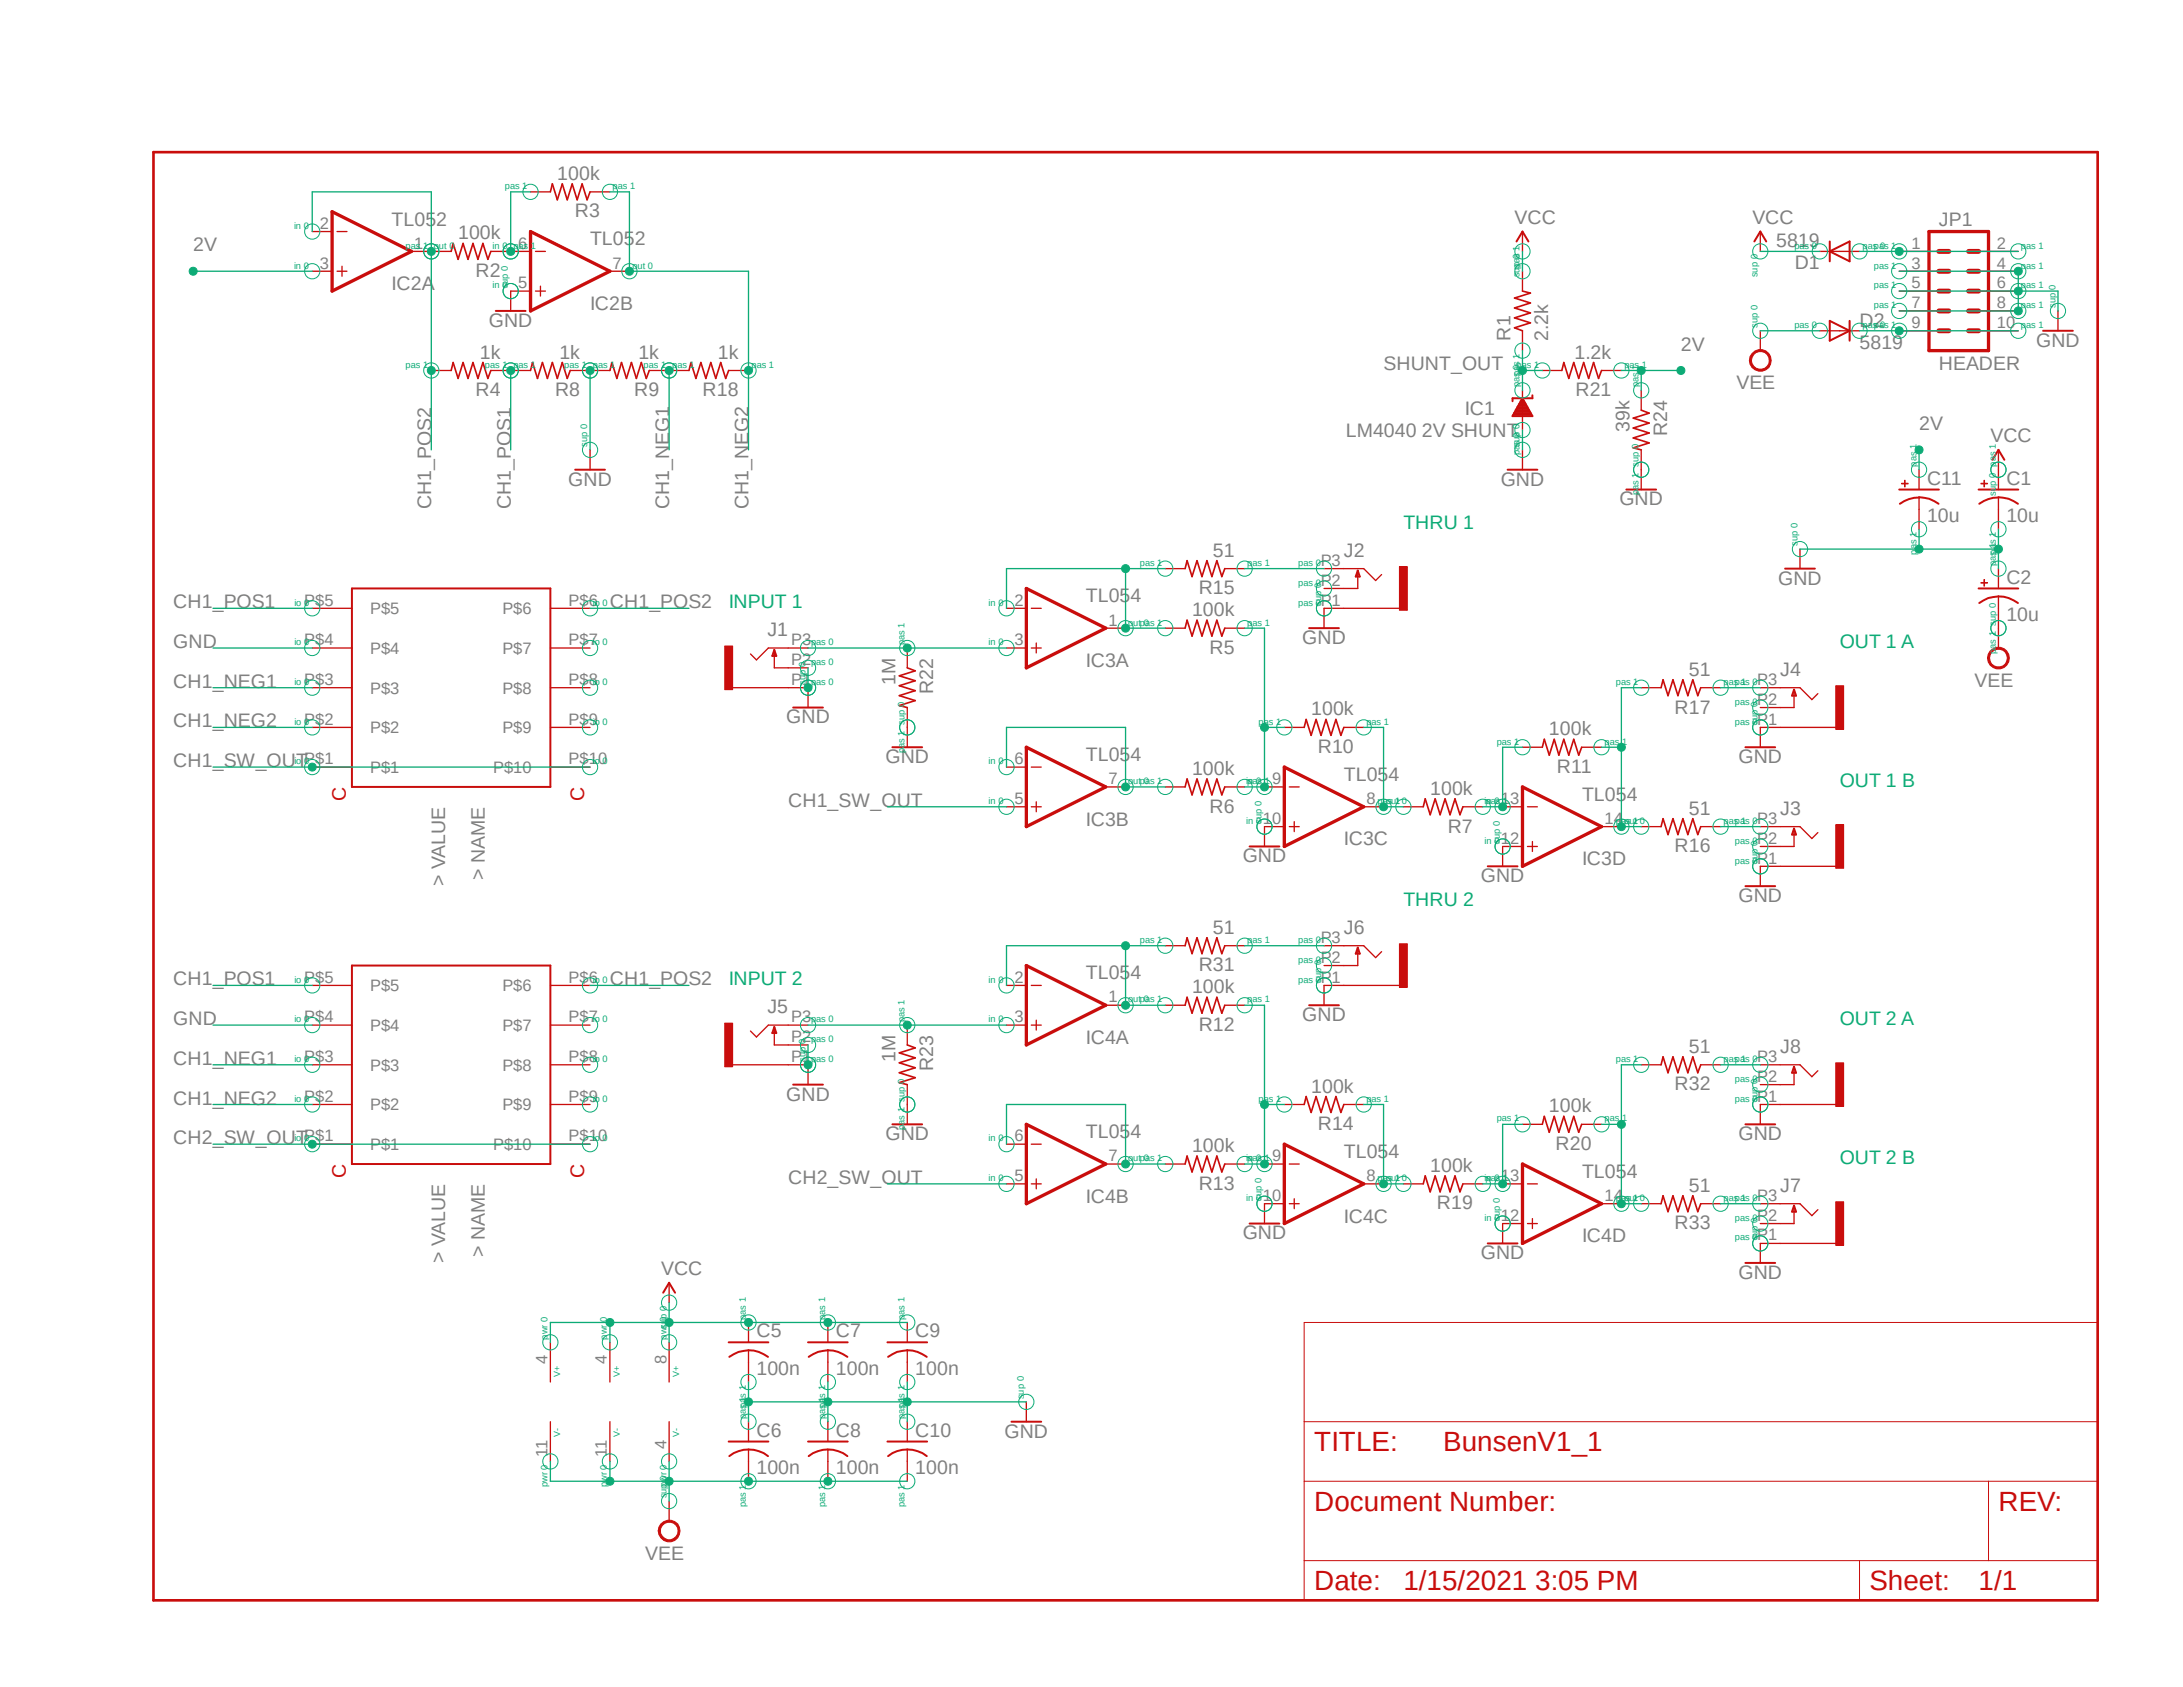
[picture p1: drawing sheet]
<svg xmlns="http://www.w3.org/2000/svg" width="279mm" height="216mm" viewBox="0 0 279 216" stroke-linecap="round" stroke-linejoin="round" font-family="sans-serif">
<defs><g id="words">
<g font-size="3.6" fill="#c90d0c">
<text x="168.2" y="185.8">TITLE:</text>
<text x="184.7" y="185.8">BunsenV1_1</text>
<text x="168.2" y="193.4">Document Number:</text>
<text x="255.8" y="193.4">REV:</text>
<text x="168.2" y="203.5">Date:</text>
<text x="179.6" y="203.5">1/15/2021 3:05 PM</text>
<text x="239.3" y="203.5">Sheet:</text>
<text x="253.2" y="203.5">1/1</text>
</g>
<g font-size="2.5" fill="#808080">
<text x="71.3" y="23">100k</text>
<text x="50.1" y="28.9">TL052</text>
<text x="73.6" y="27.8">R3</text>
<text x="193.8" y="28.6">VCC</text>
<text x="224.3" y="28.6">VCC</text>
<text x="248.2" y="28.9">JP1</text>
<text x="24.7" y="32.2">2V</text>
<text x="58.6" y="30.6">100k</text>
<text x="60.9" y="35.4">R2</text>
<text x="75.5" y="31.4">TL052</text>
<text x="227.3" y="31.6">5819</text>
<text x="229.7" y="34.4">D1</text>
<text x="50.1" y="37.1">IC2A</text>
<text x="62.6" y="41.8">GND</text>
<text x="75.5" y="39.7">IC2B</text>
<text x="238" y="41.8">D2</text>
<text x="61.4" y="45.9">1k</text>
<text x="71.6" y="45.9">1k</text>
<text x="81.7" y="45.9">1k</text>
<text x="91.9" y="45.9">1k</text>
<text x="177.1" y="47.4">SHUNT_OUT</text>
<text x="193.3" y="43.6" transform="rotate(-90 193.3 43.6)">R1</text>
<text x="198.2" y="43.6" transform="rotate(-90 198.2 43.6)">2.2k</text>
<text x="201.5" y="45.9">1.2k</text>
<text x="215.1" y="44.9">2V</text>
<text x="238" y="44.6">5819</text>
<text x="248.2" y="47.4">HEADER</text>
<text x="260.6" y="44.4">GND</text>
<text x="60.9" y="50.7">R4</text>
<text x="71" y="50.7">R8</text>
<text x="81.2" y="50.7">R9</text>
<text x="89.9" y="50.7">R18</text>
<text x="187.5" y="53.1">IC1</text>
<text x="201.6" y="50.7">R21</text>
<text x="222.3" y="49.8">VEE</text>
<text x="172.3" y="55.9">LM4040 2V SHUNT</text>
<text x="208.5" y="55.3" transform="rotate(-90 208.5 55.3)">39k</text>
<text x="213.4" y="55.8" transform="rotate(-90 213.4 55.8)">R24</text>
<text x="245.6" y="55">2V</text>
<text x="254.8" y="56.6">VCC</text>
<text x="55.2" y="65.2" transform="rotate(-90 55.2 65.2)">CH1_POS2</text>
<text x="65.4" y="65.2" transform="rotate(-90 65.4 65.2)">CH1_POS1</text>
<text x="72.7" y="62.1">GND</text>
<text x="85.6" y="65.2" transform="rotate(-90 85.6 65.2)">CH1_NEG1</text>
<text x="95.8" y="65.2" transform="rotate(-90 95.8 65.2)">CH1_NEG2</text>
<text x="192.1" y="62.1">GND</text>
<text x="207.3" y="64.7">GND</text>
<text x="246.6" y="62">C11</text>
<text x="256.8" y="62">C1</text>
<text x="155.2" y="71.3">51</text>
<text x="172" y="71.3">J2</text>
<text x="246.6" y="66.8">10u</text>
<text x="256.8" y="66.8">10u</text>
<text x="22.2" y="77.9">CH1_POS1</text>
<text x="78.1" y="77.9">CH1_POS2</text>
<text x="139" y="77.1">TL054</text>
<text x="153.4" y="76.1">R15</text>
<text x="227.6" y="74.8">GND</text>
<text x="256.8" y="74.7">C2</text>
<text x="22.2" y="82.9">GND</text>
<text x="98.2" y="81.4">J1</text>
<text x="152.6" y="78.9">100k</text>
<text x="154.8" y="83.7">R5</text>
<text x="166.7" y="82.4">GND</text>
<text x="256.8" y="79.5">10u</text>
<text x="22.2" y="88">CH1_NEG1</text>
<text x="114.6" y="87.7" transform="rotate(-90 114.6 87.7)">1M</text>
<text x="119.4" y="88.8" transform="rotate(-90 119.4 88.8)">R22</text>
<text x="139" y="85.3">IC3A</text>
<text x="216.2" y="86.5">51</text>
<text x="227.8" y="86.5">J4</text>
<text x="252.7" y="87.9">VEE</text>
<text x="22.2" y="93.1">CH1_NEG2</text>
<text x="100.6" y="92.6">GND</text>
<text x="167.8" y="91.6">100k</text>
<text x="198.3" y="94.1">100k</text>
<text x="214.3" y="91.3">R17</text>
<text x="22.2" y="98.2">CH1_SW_OUT</text>
<text x="113.3" y="97.7">GND</text>
<text x="139" y="97.4">TL054</text>
<text x="152.6" y="99.2">100k</text>
<text x="168.7" y="96.4">R10</text>
<text x="172" y="100">TL054</text>
<text x="183.1" y="101.7">100k</text>
<text x="199.3" y="98.9">R11</text>
<text x="222.5" y="97.7">GND</text>
<text x="100.9" y="103.3">CH1_SW_OUT</text>
<text x="139" y="105.7">IC3B</text>
<text x="154.8" y="104">R6</text>
<text x="185.3" y="106.6">R7</text>
<text x="202.5" y="102.5">TL054</text>
<text x="216.2" y="104.3">51</text>
<text x="227.8" y="104.3">J3</text>
<text x="57" y="113.4" transform="rotate(-90 57 113.4)">&gt; VALUE</text>
<text x="62.1" y="112.6" transform="rotate(-90 62.1 112.6)">&gt; NAME</text>
<text x="159" y="110.4">GND</text>
<text x="172" y="108.2">IC3C</text>
<text x="189.5" y="112.9">GND</text>
<text x="202.5" y="110.7">IC3D</text>
<text x="214.3" y="109.1">R16</text>
<text x="155.2" y="119.5">51</text>
<text x="172" y="119.5">J6</text>
<text x="222.5" y="115.4">GND</text>
<text x="139" y="125.4">TL054</text>
<text x="153.4" y="124.3">R31</text>
<text x="22.2" y="131.2">GND</text>
<text x="22.2" y="126.1">CH1_POS1</text>
<text x="78.1" y="126.1">CH1_POS2</text>
<text x="98.2" y="129.7">J5</text>
<text x="152.6" y="127.1">100k</text>
<text x="153.4" y="131.9">R12</text>
<text x="166.7" y="130.7">GND</text>
<text x="22.2" y="136.3">CH1_NEG1</text>
<text x="114.6" y="135.9" transform="rotate(-90 114.6 135.9)">1M</text>
<text x="119.4" y="137.1" transform="rotate(-90 119.4 137.1)">R23</text>
<text x="139" y="133.6">IC4A</text>
<text x="216.2" y="134.7">51</text>
<text x="227.8" y="134.7">J8</text>
<text x="22.2" y="141.4">CH1_NEG2</text>
<text x="100.6" y="140.8">GND</text>
<text x="167.8" y="139.8">100k</text>
<text x="198.3" y="142.4">100k</text>
<text x="214.3" y="139.5">R32</text>
<text x="22.2" y="146.4">CH2_SW_OUT</text>
<text x="113.3" y="145.9">GND</text>
<text x="139" y="145.7">TL054</text>
<text x="152.6" y="147.4">100k</text>
<text x="168.7" y="144.6">R14</text>
<text x="172" y="148.2">TL054</text>
<text x="183.1" y="150">100k</text>
<text x="199.1" y="147.2">R20</text>
<text x="222.5" y="145.9">GND</text>
<text x="100.9" y="151.5">CH2_SW_OUT</text>
<text x="139" y="153.9">IC4B</text>
<text x="153.4" y="152.2">R13</text>
<text x="183.9" y="154.8">R19</text>
<text x="202.5" y="150.8">TL054</text>
<text x="216.2" y="152.5">51</text>
<text x="227.8" y="152.5">J7</text>
<text x="57" y="161.6" transform="rotate(-90 57 161.6)">&gt; VALUE</text>
<text x="62.1" y="160.8" transform="rotate(-90 62.1 160.8)">&gt; NAME</text>
<text x="159" y="158.6">GND</text>
<text x="172" y="156.5">IC4C</text>
<text x="189.5" y="161.2">GND</text>
<text x="202.5" y="159">IC4D</text>
<text x="214.3" y="157.3">R33</text>
<text x="84.6" y="163.2">VCC</text>
<text x="222.5" y="163.7">GND</text>
<text x="96.8" y="171.2">C5</text>
<text x="107" y="171.2">C7</text>
<text x="117.1" y="171.2">C9</text>
<text x="96.8" y="176">100n</text>
<text x="107" y="176">100n</text>
<text x="117.1" y="176">100n</text>
<text x="96.8" y="183.9">C6</text>
<text x="107" y="183.9">C8</text>
<text x="117.1" y="183.9">C10</text>
<text x="128.6" y="184">GND</text>
<text x="96.8" y="188.7">100n</text>
<text x="107" y="188.7">100n</text>
<text x="117.1" y="188.7">100n</text>
<text x="82.6" y="199.6">VEE</text>
</g>
<g font-size="2.5" fill="#0dab76">
<text x="179.6" y="67.7">THRU 1</text>
<text x="93.3" y="77.9">INPUT 1</text>
<text x="235.5" y="82.9">OUT 1 A</text>
<text x="235.5" y="100.7">OUT 1 B</text>
<text x="179.6" y="116">THRU 2</text>
<text x="93.3" y="126.1">INPUT 2</text>
<text x="235.5" y="131.2">OUT 2 A</text>
<text x="235.5" y="149">OUT 2 B</text>
</g>
<g font-size="2.5" fill="#c90d0c">
<text x="44.3" y="102.5" transform="rotate(-90 44.3 102.5)">C</text>
<text x="74.8" y="102.5" transform="rotate(-90 74.8 102.5)">C</text>
<text x="44.3" y="150.8" transform="rotate(-90 44.3 150.8)">C</text>
<text x="74.8" y="150.8" transform="rotate(-90 74.8 150.8)">C</text>
</g>
<g font-size="2.1" fill="#808080">
<text x="40.9" y="29.3">2</text>
<text x="40.9" y="34.4">3</text>
<text x="53" y="31.8">1</text>
<text x="66.3" y="31.8">6</text>
<text x="78.4" y="34.4">7</text>
<text x="244.6" y="31.8">1</text>
<text x="244.6" y="34.4">3</text>
<text x="255.6" y="31.8">2</text>
<text x="255.6" y="34.4">4</text>
<text x="66.3" y="36.9">5</text>
<text x="244.6" y="36.9">5</text>
<text x="244.6" y="39.4">7</text>
<text x="244.6" y="42">9</text>
<text x="255.6" y="36.9">6</text>
<text x="255.6" y="39.4">8</text>
<text x="255.6" y="42">10</text>
<text x="38.9" y="77.5">P$5</text>
<text x="72.8" y="77.5">P$6</text>
<text x="129.8" y="77.5">2</text>
<text x="169" y="77.5">P1</text>
<text x="169" y="75">P2</text>
<text x="169" y="72.4">P3</text>
<text x="38.9" y="82.6">P$4</text>
<text x="47.4" y="83.7">P$4</text>
<text x="47.4" y="78.6">P$5</text>
<text x="64.3" y="78.6">P$6</text>
<text x="64.3" y="83.7">P$7</text>
<text x="72.8" y="82.6">P$7</text>
<text x="101.3" y="82.6">P3</text>
<text x="129.8" y="82.6">3</text>
<text x="141.9" y="80.1">1</text>
<text x="38.9" y="87.7">P$3</text>
<text x="47.4" y="88.8">P$3</text>
<text x="64.3" y="88.8">P$8</text>
<text x="72.8" y="87.7">P$8</text>
<text x="101.3" y="87.7">P1</text>
<text x="101.3" y="85.1">P2</text>
<text x="224.9" y="87.7">P3</text>
<text x="38.9" y="92.8">P$2</text>
<text x="47.4" y="93.9">P$2</text>
<text x="64.3" y="93.9">P$9</text>
<text x="72.8" y="92.8">P$9</text>
<text x="224.9" y="92.8">P1</text>
<text x="224.9" y="90.2">P2</text>
<text x="38.9" y="97.8">P$1</text>
<text x="47.4" y="98.9">P$1</text>
<text x="63.1" y="98.9">P$10</text>
<text x="72.8" y="97.8">P$10</text>
<text x="129.8" y="97.8">6</text>
<text x="141.9" y="100.4">7</text>
<text x="162.8" y="100.4">9</text>
<text x="129.8" y="102.9">5</text>
<text x="161.6" y="105.5">10</text>
<text x="174.9" y="102.9">8</text>
<text x="192.1" y="102.9">13</text>
<text x="192.1" y="108">12</text>
<text x="205.4" y="105.5">14</text>
<text x="224.9" y="108">P2</text>
<text x="224.9" y="105.5">P3</text>
<text x="224.9" y="110.5">P1</text>
<text x="38.9" y="125.8">P$5</text>
<text x="72.8" y="125.8">P$6</text>
<text x="129.8" y="125.8">2</text>
<text x="169" y="125.8">P1</text>
<text x="169" y="123.2">P2</text>
<text x="169" y="120.7">P3</text>
<text x="38.9" y="130.8">P$4</text>
<text x="47.4" y="132">P$4</text>
<text x="47.4" y="126.9">P$5</text>
<text x="64.3" y="126.9">P$6</text>
<text x="64.3" y="132">P$7</text>
<text x="72.8" y="130.8">P$7</text>
<text x="101.3" y="130.8">P3</text>
<text x="129.8" y="130.8">3</text>
<text x="141.9" y="128.3">1</text>
<text x="38.9" y="135.9">P$3</text>
<text x="47.4" y="137">P$3</text>
<text x="64.3" y="137">P$8</text>
<text x="72.8" y="135.9">P$8</text>
<text x="101.3" y="135.9">P1</text>
<text x="101.3" y="133.3">P2</text>
<text x="224.9" y="135.9">P3</text>
<text x="38.9" y="141">P$2</text>
<text x="47.4" y="142.1">P$2</text>
<text x="64.3" y="142.1">P$9</text>
<text x="72.8" y="141">P$9</text>
<text x="224.9" y="141">P1</text>
<text x="224.9" y="138.4">P2</text>
<text x="38.9" y="146">P$1</text>
<text x="47.4" y="147.2">P$1</text>
<text x="63.1" y="147.2">P$10</text>
<text x="72.8" y="146">P$10</text>
<text x="129.8" y="146">6</text>
<text x="141.9" y="148.6">7</text>
<text x="162.8" y="148.6">9</text>
<text x="129.8" y="151.1">5</text>
<text x="161.6" y="153.7">10</text>
<text x="174.9" y="151.1">8</text>
<text x="192.1" y="151.1">13</text>
<text x="205.4" y="153.7">14</text>
<text x="224.9" y="153.7">P3</text>
<text x="192.1" y="156.2">12</text>
<text x="224.9" y="158.7">P1</text>
<text x="224.9" y="156.2">P2</text>
<text x="70.1" y="174.5" transform="rotate(-90 70.1 174.5)">4</text>
<text x="77.7" y="174.5" transform="rotate(-90 77.7 174.5)">4</text>
<text x="85.3" y="174.5" transform="rotate(-90 85.3 174.5)">8</text>
<text x="85.3" y="185.5" transform="rotate(-90 85.3 185.5)">4</text>
<text x="70.1" y="186.5" transform="rotate(-90 70.1 186.5)">11</text>
<text x="77.7" y="186.5" transform="rotate(-90 77.7 186.5)">11</text>
</g>
<g font-size="1.2" fill="#0dab76">
<text x="37.6" y="29.3">in 0</text>
<text x="64.6" y="24.2">pas 1</text>
<text x="78.4" y="24.2">pas 1</text>
<text x="37.6" y="34.4">in 0</text>
<text x="51.9" y="31.8">pas 1</text>
<text x="55.5" y="31.8">out 0</text>
<text x="63" y="31.8">in 0</text>
<text x="65.7" y="31.8">pas 1</text>
<text x="80.9" y="34.4">out 0</text>
<text x="194.5" y="35.5" transform="rotate(-90 194.5 35.5)">sup 0</text>
<text x="194.5" y="34.4" transform="rotate(-90 194.5 34.4)">pas 1</text>
<text x="225" y="35.5" transform="rotate(-90 225 35.5)">sup 0</text>
<text x="229.7" y="31.8">pas 0</text>
<text x="238.4" y="31.8">pas 0</text>
<text x="239.8" y="31.8">pas 1</text>
<text x="239.8" y="34.4">pas 1</text>
<text x="258.7" y="31.8">pas 1</text>
<text x="258.7" y="34.4">pas 1</text>
<text x="63" y="36.9">in 0</text>
<text x="65" y="36.9" transform="rotate(-90 65 36.9)">sup 0</text>
<text x="225" y="42" transform="rotate(-90 225 42)">sup 0</text>
<text x="229.7" y="42">pas 0</text>
<text x="238.4" y="42">pas 0</text>
<text x="239.8" y="36.9">pas 1</text>
<text x="239.8" y="39.4">pas 1</text>
<text x="239.8" y="42">pas 1</text>
<text x="258.7" y="36.9">pas 1</text>
<text x="258.7" y="39.4">pas 1</text>
<text x="258.7" y="42">pas 1</text>
<text x="263.1" y="39.4" transform="rotate(-90 263.1 39.4)">sup 0</text>
<text x="51.9" y="47">pas 1</text>
<text x="62.1" y="47">pas 1 pas 1</text>
<text x="72.2" y="47">pas 1 pas 1</text>
<text x="82.4" y="47">pas 1 pas 1</text>
<text x="96.2" y="47">pas 1</text>
<text x="194.1" y="47">pas 1</text>
<text x="207.9" y="47">pas 1</text>
<text x="194.5" y="49.6" transform="rotate(-90 194.5 49.6)">pas 0</text>
<text x="194.5" y="48.1" transform="rotate(-90 194.5 48.1)">pas 1</text>
<text x="209.7" y="49.6" transform="rotate(-90 209.7 49.6)">pas 1</text>
<text x="75.1" y="57.2" transform="rotate(-90 75.1 57.2)">sup 0</text>
<text x="194.5" y="58.3" transform="rotate(-90 194.5 58.3)">pas 0</text>
<text x="194.5" y="57.2" transform="rotate(-90 194.5 57.2)">sup 0</text>
<text x="245.3" y="59.7" transform="rotate(-90 245.3 59.7)">pas 1</text>
<text x="209.7" y="63.4" transform="rotate(-90 209.7 63.4)">pas 1 sup 0</text>
<text x="255.4" y="63.4" transform="rotate(-90 255.4 63.4)">sup 0 pas 1</text>
<text x="230" y="69.9" transform="rotate(-90 230 69.9)">sup 0</text>
<text x="245.3" y="71" transform="rotate(-90 245.3 71)">pas 1</text>
<text x="255.4" y="71" transform="rotate(-90 255.4 71)">pas 1</text>
<text x="37.7" y="77.5">io 0</text>
<text x="75.9" y="77.5">io 0</text>
<text x="126.5" y="77.5">in 0</text>
<text x="145.9" y="72.4">pas 1</text>
<text x="159.6" y="72.4">pas 1</text>
<text x="166.2" y="77.5">pas 0</text>
<text x="166.2" y="75">pas 0</text>
<text x="166.2" y="72.4">pas 0</text>
<text x="169.1" y="77.5" transform="rotate(-90 169.1 77.5)">sup 0</text>
<text x="37.7" y="82.6">io 0</text>
<text x="75.9" y="82.6">io 0</text>
<text x="103.8" y="82.6">pas 0</text>
<text x="115.8" y="82.6" transform="rotate(-90 115.8 82.6)">pas 1</text>
<text x="126.5" y="82.6">in 0</text>
<text x="144.4" y="80.1">out 0</text>
<text x="145.9" y="80.1">pas 1</text>
<text x="159.6" y="80.1">pas 1</text>
<text x="255.4" y="83.7" transform="rotate(-90 255.4 83.7)">pas 1 sup 0</text>
<text x="37.7" y="87.7">io 0</text>
<text x="75.9" y="87.7">io 0</text>
<text x="103.1" y="87.7" transform="rotate(-90 103.1 87.7)">sup 0</text>
<text x="103.8" y="87.7">pas 0</text>
<text x="103.8" y="85.1">pas 0</text>
<text x="206.8" y="87.7">pas 1</text>
<text x="220.6" y="87.7">pas 1</text>
<text x="222" y="87.7">pas 0</text>
<text x="37.7" y="92.8">io 0</text>
<text x="75.9" y="92.8">io 0</text>
<text x="161.1" y="92.8">pas 1</text>
<text x="174.9" y="92.8">pas 1</text>
<text x="191.6" y="95.3">pas 1</text>
<text x="205.4" y="95.3">pas 1</text>
<text x="222" y="92.8">pas 0</text>
<text x="222" y="90.2">pas 0</text>
<text x="225" y="92.8" transform="rotate(-90 225 92.8)">sup 0</text>
<text x="37.7" y="97.8">io 0</text>
<text x="75.9" y="97.8">io 0</text>
<text x="115.8" y="96.4" transform="rotate(-90 115.8 96.4)">pas 1 sup 0</text>
<text x="126.5" y="97.8">in 0</text>
<text x="144.4" y="100.4">out 0</text>
<text x="145.9" y="100.4">pas 1</text>
<text x="159.5" y="100.4">in 0</text>
<text x="159.6" y="100.4">pas 1</text>
<text x="126.5" y="102.9">in 0</text>
<text x="159.5" y="105.5">in 0</text>
<text x="161.5" y="105.5" transform="rotate(-90 161.5 105.5)">sup 0</text>
<text x="176.3" y="102.9">pas 1</text>
<text x="177.4" y="102.9">out 0</text>
<text x="190" y="102.9">in 0</text>
<text x="190" y="108">in 0</text>
<text x="190.1" y="102.9">pas 1</text>
<text x="191.9" y="108" transform="rotate(-90 191.9 108)">sup 0</text>
<text x="206.8" y="105.5">pas 1</text>
<text x="207.9" y="105.5">out 0</text>
<text x="220.6" y="105.5">pas 1</text>
<text x="222" y="108">pas 0</text>
<text x="222" y="105.5">pas 0</text>
<text x="222" y="110.5">pas 0</text>
<text x="225" y="110.5" transform="rotate(-90 225 110.5)">sup 0</text>
<text x="37.7" y="125.8">io 0</text>
<text x="75.9" y="125.8">io 0</text>
<text x="126.5" y="125.8">in 0</text>
<text x="145.9" y="120.7">pas 1</text>
<text x="159.6" y="120.7">pas 1</text>
<text x="166.2" y="125.8">pas 0</text>
<text x="166.2" y="123.2">pas 0</text>
<text x="166.2" y="120.7">pas 0</text>
<text x="169.1" y="125.8" transform="rotate(-90 169.1 125.8)">sup 0</text>
<text x="37.7" y="130.8">io 0</text>
<text x="75.9" y="130.8">io 0</text>
<text x="103.8" y="130.8">pas 0</text>
<text x="115.8" y="130.8" transform="rotate(-90 115.8 130.8)">pas 1</text>
<text x="126.5" y="130.8">in 0</text>
<text x="144.4" y="128.3">out 0</text>
<text x="145.9" y="128.3">pas 1</text>
<text x="159.6" y="128.3">pas 1</text>
<text x="37.7" y="135.9">io 0</text>
<text x="75.9" y="135.9">io 0</text>
<text x="103.1" y="135.9" transform="rotate(-90 103.1 135.9)">sup 0</text>
<text x="103.8" y="135.9">pas 0</text>
<text x="103.8" y="133.4">pas 0</text>
<text x="206.8" y="135.9">pas 1</text>
<text x="220.6" y="135.9">pas 1</text>
<text x="222" y="135.9">pas 0</text>
<text x="37.7" y="141">io 0</text>
<text x="75.9" y="141">io 0</text>
<text x="161.1" y="141">pas 1</text>
<text x="174.9" y="141">pas 1</text>
<text x="191.6" y="143.5">pas 1</text>
<text x="205.4" y="143.5">pas 1</text>
<text x="222" y="141">pas 0</text>
<text x="222" y="138.4">pas 0</text>
<text x="225" y="141" transform="rotate(-90 225 141)">sup 0</text>
<text x="37.7" y="146.1">io 0</text>
<text x="75.9" y="146.1">io 0</text>
<text x="115.8" y="144.6" transform="rotate(-90 115.8 144.6)">pas 1 sup 0</text>
<text x="126.5" y="146.1">in 0</text>
<text x="144.4" y="148.6">out 0</text>
<text x="145.9" y="148.6">pas 1</text>
<text x="159.5" y="148.6">in 0</text>
<text x="159.6" y="148.6">pas 1</text>
<text x="126.5" y="151.1">in 0</text>
<text x="159.5" y="153.7">in 0</text>
<text x="161.5" y="153.7" transform="rotate(-90 161.5 153.7)">sup 0</text>
<text x="176.3" y="151.1">pas 1</text>
<text x="177.4" y="151.1">out 0</text>
<text x="190" y="151.1">in 0</text>
<text x="190.1" y="151.1">pas 1</text>
<text x="206.8" y="153.7">pas 1</text>
<text x="207.9" y="153.7">out 0</text>
<text x="220.6" y="153.7">pas 1</text>
<text x="222" y="153.7">pas 0</text>
<text x="190" y="156.2">in 0</text>
<text x="191.9" y="156.2" transform="rotate(-90 191.9 156.2)">sup 0</text>
<text x="222" y="158.8">pas 0</text>
<text x="222" y="156.2">pas 0</text>
<text x="225" y="158.8" transform="rotate(-90 225 158.8)">sup 0</text>
<text x="70.1" y="171.5" transform="rotate(-90 70.1 171.5)">pwr 0</text>
<text x="77.7" y="171.5" transform="rotate(-90 77.7 171.5)">pwr 0</text>
<text x="85.3" y="171.5" transform="rotate(-90 85.3 171.5)">pwr 0</text>
<text x="85.3" y="170.1" transform="rotate(-90 85.3 170.1)">sup 0</text>
<text x="95.5" y="168.9" transform="rotate(-90 95.5 168.9)">pas 1</text>
<text x="105.6" y="168.9" transform="rotate(-90 105.6 168.9)">pas 1</text>
<text x="115.8" y="168.9" transform="rotate(-90 115.8 168.9)">pas 1</text>
<text x="131" y="179.1" transform="rotate(-90 131 179.1)">sup 0</text>
<text x="95.5" y="180.2" transform="rotate(-90 95.5 180.2)">pas 1</text>
<text x="105.6" y="180.2" transform="rotate(-90 105.6 180.2)">pas 1</text>
<text x="115.8" y="180.2" transform="rotate(-90 115.8 180.2)">pas 1</text>
<text x="70.1" y="190.3" transform="rotate(-90 70.1 190.3)">pwr 0</text>
<text x="77.7" y="190.3" transform="rotate(-90 77.7 190.3)">pwr 0</text>
<text x="85.3" y="191.8" transform="rotate(-90 85.3 191.8)">sup 0</text>
<text x="85.3" y="190.3" transform="rotate(-90 85.3 190.3)">pwr 0</text>
<text x="95.5" y="192.9" transform="rotate(-90 95.5 192.9)">pas 1</text>
<text x="105.6" y="192.9" transform="rotate(-90 105.6 192.9)">pas 1</text>
<text x="115.8" y="192.9" transform="rotate(-90 115.8 192.9)">pas 1</text>
</g>
<g font-size="1.1" fill="#0dab76">
<text x="71.7" y="176.2" transform="rotate(-90 71.7 176.2)">V+</text>
<text x="79.3" y="176.2" transform="rotate(-90 79.3 176.2)">V+</text>
<text x="86.9" y="176.2" transform="rotate(-90 86.9 176.2)">V+</text>
<text x="71.7" y="183.9" transform="rotate(-90 71.7 183.9)">V-</text>
<text x="79.3" y="183.9" transform="rotate(-90 79.3 183.9)">V-</text>
<text x="86.9" y="183.9" transform="rotate(-90 86.9 183.9)">V-</text>
</g>
</g></defs>
<path d="M19.1 19.1l249.8 186.3M268.9 19.1l-249.8 186.3" fill="none" stroke="#fff" stroke-width=".13"/>
<path d="M19.6 19.5h248.9v185.3h-248.9z" fill="none" stroke="#c90d0c" stroke-width=".34"/>
<path d="M166.9 169.2h101.6v35.6h-101.6zM166.9 189.6h101.6M166.9 199.7h101.6M166.9 181.9h101.6M238 199.7v5.1M254.5 189.6v10.1" fill="none" stroke="#c90d0c" stroke-width=".13"/>
<g fill="none" stroke="#c90d0c" stroke-width=".25">
<path d="M194.1 30.9l.8-1.3 .7 1.3M224.5 30.9l.8-1.3 .8 1.3M234.2 32.2l2.5-1.3v2.5zM234.2 30.9v2.5M193.7 53.1h2.3M193.8 52.9h2.1M193.9 52.7h1.9M194 52.5h1.7M194.1 52.3h1.5M194.2 52.1h1.3M194.3 51.9h1.1M194.4 51.7h.9"/>
<path d="M194.5 51.6h.7M194.6 51.4h.5M194.7 51.2h.2M194.9 51l1.2 2.3h-2.5zM196.1 50.6v.4h-2.5v.4M234.2 41.1l2.5 1.2-2.5 1.3zM236.7 41.1v2.5M261.5 42.3h3.8M193 60.1h3.8"/>
</g>
<g fill="none" stroke="#c90d0c" stroke-width=".17">
<path d="M194.9 29.6v2.6M194.9 34.7v2.6M225.3 29.6v2.6M232.9 32.2h5.1M243.1 32.2h5.1M243.1 34.7h5.1M243.1 37.3h5.1M243.1 39.8h5.1M253.2 32.2h5.1M253.2 34.7h5.1M253.2 37.3h5.1M253.2 39.8h5.1"/>
<path d="M263.4 39.8v2.5M194.9 42.3v2.6M194.9 50v5M194.9 57.6v2.5M232.9 42.3h5.1M243.1 42.3h5.1M253.2 42.3h5.1"/>
</g>
<path d="M194.9 37.3l1 .2-2.1 .6 2.1 .7-2.1 .6 2.1 .6-2.1 .7 2.1 .6-2.1 .7 1.1 .3" fill="none" stroke="#c90d0c" stroke-width=".21"/>
<path d="M246.9 29.6h7.6v15.3h-7.6z" fill="none" stroke="#c90d0c" stroke-width=".42"/>
<path d="M248.2 37.3h1.2M248.2 39.8h1.2M248.2 32.2h1.2M248.2 34.7h1.2M252 37.3h1.2M252 39.8h1.2M252 32.2h1.2M252 34.7h1.2M248.2 42.3h1.2M252 42.3h1.2" fill="none" stroke="#c90d0c" stroke-width=".64"/>
<path d="M224.2 45.3a1.39 1.39 0 0 1 2.3 .1 1.39 1.39 0 0 1-.8 2.1 1.39 1.39 0 0 1-1.8-1.4h.3a1.15 1.15 0 0 1 1.5-1.1 1.15 1.15 0 0 1 .4 1.9 1.15 1.15 0 0 1-1.9-.4v-.4h-.3l.1-.5z" fill-rule="evenodd" fill="#c90d0c"/>
<path d="M224.2 45.3a1.39 1.39 0 0 1 2.3 .1 1.39 1.39 0 0 1-.8 2.1 1.39 1.39 0 0 1-1.8-1.4h.3a1.15 1.15 0 0 1 1.5-1.1 1.15 1.15 0 0 1 .4 1.9 1.15 1.15 0 0 1-1.9-.4v-.4h-.3l.1-.5z" fill="none" stroke="#c90d0c" stroke-width=".13"/>
<path d="M225.3 42.3v2.6M255.8 57.6v2.5" fill="none" stroke="#c90d0c" stroke-width=".17"/>
<path d="M255 58.8l.8-1.2 .7 1.2" fill="none" stroke="#c90d0c" stroke-width=".25"/>
<path d="M254.7 83.3a1.4 1.4 0 0 1 2.3 .2 1.4 1.4 0 0 1-.8 2.1 1.4 1.4 0 0 1-1.8-1.4h.2a1.13 1.13 0 0 1 1.6-1.1 1.13 1.13 0 0 1 .4 1.9 1.13 1.13 0 0 1-1.9-.4l-.1-.4h-.2l.1-.5z" fill-rule="evenodd" fill="#c90d0c"/>
<path d="M254.7 83.3a1.4 1.4 0 0 1 2.3 .2 1.4 1.4 0 0 1-.8 2.1 1.4 1.4 0 0 1-1.8-1.4h.2a1.13 1.13 0 0 1 1.6-1.1 1.13 1.13 0 0 1 .4 1.9 1.13 1.13 0 0 1-1.9-.4l-.1-.4h-.2l.1-.5z" fill="none" stroke="#c90d0c" stroke-width=".13"/>
<path d="M255.8 80.4v2.5" fill="none" stroke="#c90d0c" stroke-width=".17"/>
<path d="M253.5 61.8h.9v.1h-.9z" fill-rule="evenodd" fill="#c90d0c"/>
<path d="M253.5 61.8h.9v.1h-.9z" fill="none" stroke="#c90d0c" stroke-width=".13"/>
<path d="M253.9 61.5h.1v.8h-.1z" fill-rule="evenodd" fill="#c90d0c"/>
<path d="M253.9 61.5h.1v.8h-.1z" fill="none" stroke="#c90d0c" stroke-width=".13"/>
<path d="M253.2 62.7h5.1M255.8 63.6a4 4 0 0 1 2.5 .9M255.8 63.7a4.1 4.1 0 0 0-2.5 .8" fill="none" stroke="#c90d0c" stroke-width=".25"/>
<path d="M255.8 60.1v2.6M255.8 63.7v4" fill="none" stroke="#c90d0c" stroke-width=".17"/>
<path d="M253.5 74.5h.9v.1h-.9z" fill-rule="evenodd" fill="#c90d0c"/>
<path d="M253.5 74.5h.9v.1h-.9z" fill="none" stroke="#c90d0c" stroke-width=".13"/>
<path d="M253.9 74.2h.1v.8h-.1z" fill-rule="evenodd" fill="#c90d0c"/>
<path d="M253.9 74.2h.1v.8h-.1z" fill="none" stroke="#c90d0c" stroke-width=".13"/>
<path d="M228.5 72.8h3.8M253.2 75.3h5.1M253.3 77.2a4 4 0 0 1 5 0" fill="none" stroke="#c90d0c" stroke-width=".25"/>
<path d="M230.4 70.3v2.5M255.8 72.8v2.5M255.8 76.4v4" fill="none" stroke="#c90d0c" stroke-width=".17"/>
<path d="M92.8 82.7h1v5.6h-1z" fill-rule="evenodd" fill="#c90d0c"/>
<path d="M92.8 82.7h1v5.6h-1z" fill="none" stroke="#c90d0c" stroke-width=".13"/>
<path d="M93.8 88h9.6M99.1 83.2v2.3h4.3M103.4 82.9h-5.1l-1.5 1.6-.7-.8" fill="none" stroke="#c90d0c" stroke-width=".17"/>
<path d="M99.1 83.2l.3 .7h-.6z" fill="none" stroke="#c90d0c" stroke-width=".25"/>
<path d="M179.1 72.5h1v5.6h-1z" fill-rule="evenodd" fill="#c90d0c"/>
<path d="M179.1 72.5h1v5.6h-1z" fill="none" stroke="#c90d0c" stroke-width=".13"/>
<path d="M149.1 72.8h2.6M156.8 72.8h2.5M169.5 72.8h5l1.6 1.5 .7-.8M173.8 73v2.3h-4.3M179.1 77.9h-9.6v2.5M103.4 88v2.6M210.1 105.8h2.5M217.7 105.8h2.5" fill="none" stroke="#c90d0c" stroke-width=".17"/>
<path d="M173.8 73l.2 .8h-.5zM101.5 90.6h3.8M167.6 80.4h3.8" fill="none" stroke="#c90d0c" stroke-width=".25"/>
<path d="M151.7 72.8l.2-1 .7 2 .6-2 .6 2 .7-2 .6 2 .6-2 .7 2 .4-1M212.6 105.8l.3-1 .6 2 .6-2 .7 2 .6-2 .6 2 .7-2 .6 2 .4-1" fill="none" stroke="#c90d0c" stroke-width=".21"/>
<path d="M234.9 105.5h1.1v5.6h-1.1z" fill-rule="evenodd" fill="#c90d0c"/>
<path d="M234.9 105.5h1.1v5.6h-1.1z" fill="none" stroke="#c90d0c" stroke-width=".13"/>
<path d="M225.3 105.8h5.1l1.5 1.5 .8-.7M225.3 110.9h9.6M229.6 106v2.3h-4.3" fill="none" stroke="#c90d0c" stroke-width=".17"/>
<path d="M229.6 106l.3 .8h-.5z" fill="none" stroke="#c90d0c" stroke-width=".25"/>
<path d="M234.9 87.8h1.1v5.5h-1.1z" fill-rule="evenodd" fill="#c90d0c"/>
<path d="M234.9 87.8h1.1v5.5h-1.1z" fill="none" stroke="#c90d0c" stroke-width=".13"/>
<path d="M210.1 88h2.5M217.7 88h2.5M225.3 88h5.1l1.5 1.5 .8-.7M229.6 88.3v2.3h-4.3M234.9 93.1h-9.6v2.5M225.3 110.9v2.5" fill="none" stroke="#c90d0c" stroke-width=".17"/>
<path d="M223.4 95.6h3.8M229.6 88.3l.3 .7h-.5zM223.4 113.4h3.8" fill="none" stroke="#c90d0c" stroke-width=".25"/>
<path d="M212.6 88l.3-1 .6 2 .6-2 .7 2 .6-2 .6 2 .7-2 .6 2 .4-1" fill="none" stroke="#c90d0c" stroke-width=".21"/>
<path d="M92.8 130.9h1v5.6h-1z" fill-rule="evenodd" fill="#c90d0c"/>
<path d="M92.8 130.9h1v5.6h-1z" fill="none" stroke="#c90d0c" stroke-width=".13"/>
<path d="M93.8 136.3h9.6v2.5M99.1 131.4v2.3h4.3M103.4 131.2h-5.1l-1.5 1.5-.7-.7M149.1 121h2.6M156.8 121h2.5M210.1 136.3h2.5M217.7 136.3h2.5M210.1 154.1h2.5M217.7 154.1h2.5" fill="none" stroke="#c90d0c" stroke-width=".17"/>
<path d="M99.1 131.4l.3 .8h-.6zM101.5 138.8h3.8" fill="none" stroke="#c90d0c" stroke-width=".25"/>
<path d="M151.7 121l.2-1 .7 2 .6-2 .6 2 .7-2 .6 2 .6-2 .7 2 .4-1M212.6 136.3l.3-1 .6 2 .6-2 .7 2 .6-2 .6 2 .7-2 .6 2 .4-1M212.6 154.1l.3-1.1 .6 2.1 .6-2.1 .7 2.1 .6-2.1 .6 2.1 .7-2.1 .6 2.1 .4-1" fill="none" stroke="#c90d0c" stroke-width=".21"/>
<path d="M179.1 120.8h1v5.6h-1z" fill-rule="evenodd" fill="#c90d0c"/>
<path d="M179.1 120.8h1v5.6h-1z" fill="none" stroke="#c90d0c" stroke-width=".13"/>
<path d="M169.5 121h5l1.6 1.6 .7-.8M169.5 126.1h9.6M173.8 121.3v2.3h-4.3" fill="none" stroke="#c90d0c" stroke-width=".17"/>
<path d="M173.8 121.3l.2 .7h-.5z" fill="none" stroke="#c90d0c" stroke-width=".25"/>
<path d="M234.9 153.8h1.1v5.6h-1.1z" fill-rule="evenodd" fill="#c90d0c"/>
<path d="M234.9 153.8h1.1v5.6h-1.1z" fill="none" stroke="#c90d0c" stroke-width=".13"/>
<path d="M225.3 154.1h5.1l1.5 1.5 .8-.8M225.3 159.1h9.6M229.6 154.3v2.3h-4.3" fill="none" stroke="#c90d0c" stroke-width=".17"/>
<path d="M229.6 154.3l.3 .8h-.5z" fill="none" stroke="#c90d0c" stroke-width=".25"/>
<path d="M234.9 136h1.1v5.6h-1.1z" fill-rule="evenodd" fill="#c90d0c"/>
<path d="M234.9 136h1.1v5.6h-1.1z" fill="none" stroke="#c90d0c" stroke-width=".13"/>
<path d="M169.5 126.1v2.6M225.3 136.3h5.1l1.5 1.5 .8-.8M229.6 136.5v2.3h-4.3M225.3 159.1v2.5M234.9 141.4h-9.6v2.5M85.6 164.2v2.5" fill="none" stroke="#c90d0c" stroke-width=".17"/>
<path d="M167.6 128.7h3.8M229.6 136.5l.3 .8h-.5zM223.4 143.9h3.8M84.9 165.4l.7-1.2 .8 1.2M223.4 161.6h3.8" fill="none" stroke="#c90d0c" stroke-width=".25"/>
<path d="M84.6 195a1.39 1.39 0 0 1 2.2 .2 1.39 1.39 0 0 1-.8 2.1 1.39 1.39 0 0 1-1.8-1.4h.3a1.14 1.14 0 0 1 1.3-1.1 1.14 1.14 0 0 1 .9 1.5 1.14 1.14 0 0 1-1.6 .6l-.5-.6-.1-.4h-.3l.1-.4z" fill-rule="evenodd" fill="#c90d0c"/>
<path d="M84.6 195a1.39 1.39 0 0 1 2.2 .2 1.39 1.39 0 0 1-.8 2.1 1.39 1.39 0 0 1-1.8-1.4h.3a1.14 1.14 0 0 1 1.3-1.1 1.14 1.14 0 0 1 .9 1.5 1.14 1.14 0 0 1-1.6 .6l-.5-.6-.1-.4h-.3l.1-.4z" fill="none" stroke="#c90d0c" stroke-width=".13"/>
<g fill="none" stroke="#c90d0c" stroke-width=".17">
<path d="M55.2 32.2h2.5M62.8 32.2h2.6M65.4 37.3v2.5M67.9 24.6h2.5M75.5 24.6h2.6M55.2 47.4h2.5M62.8 47.4h5.1M73 47.4h5.1M75.5 57.6v2.5M83.1 47.4h5.1M93.3 47.4h2.5M95.8 169.2v2.6"/>
<path d="M95.8 172.8v4.1M106 169.2v2.6M106 172.8v4.1M116.1 169.2v2.6M116.2 172.8l-.1 4.1M131.4 179.4v2.5M85.6 192.1v2.5M95.8 181.9v2.6M95.8 185.5v4.1M106 181.9v2.6M106 185.5v4.1M116.1 181.9v2.6"/>
<path d="M116.2 185.5l-.1 4.1"/>
</g>
<g fill="none" stroke="#c90d0c" stroke-width=".25">
<path d="M63.5 39.8h3.8M73.6 60.1h3.8M93.3 171.8h5M93.3 173.7a4 4 0 0 1 5 0M103.4 171.8h5.1M103.5 173.7a4 4 0 0 1 5 0M113.6 171.8h5.1M113.7 173.7a4 4 0 0 1 4.9 0M93.3 184.5h5M93.3 186.4a4 4 0 0 1 5 0M103.4 184.5h5.1M103.5 186.4a4 4 0 0 1 5 0"/>
<path d="M113.6 184.5h5.1M113.7 186.4a4 4 0 0 1 4.9 0M129.5 181.9h3.8"/>
</g>
<path d="M57.7 32.2l.3-1 .6 2 .7-2 .6 2 .6-2 .7 2 .6-2 .6 2 .4-1M70.4 24.6l.3-1.1 .6 2.1 .7-2.1 .6 2.1 .6-2.1 .7 2.1 .6-2.1 .6 2.1 .4-1M57.7 47.4l.3-1 .6 2 .7-2 .6 2 .6-2 .7 2 .6-2 .6 2 .4-1M67.9 47.4l.3-1 .6 2 .6-2 .7 2 .6-2 .6 2 .7-2 .6 2 .4-1M78.1 47.4l.2-1 .7 2 .5-2 .7 2 .6-2 .6 2 .7-2 .6 2 .4-1M88.2 47.4l.2-1 .7 2 .6-2 .6 2 .7-2 .6 2 .6-2 .7 2 .4-1" fill="none" stroke="#c90d0c" stroke-width=".21"/>
<path d="M243.4 61.8h.8v.1h-.8z" fill-rule="evenodd" fill="#c90d0c"/>
<path d="M243.4 61.8h.8v.1h-.8z" fill="none" stroke="#c90d0c" stroke-width=".13"/>
<path d="M243.8 61.5v.8z" fill-rule="evenodd" fill="#c90d0c"/>
<path d="M243.8 61.5v.8z" fill="none" stroke="#c90d0c" stroke-width=".13"/>
<path d="M45 75.3h25.4v25.4h-25.4zM208.2 62.7h3.8M243.1 62.7h5.1M245.6 63.6a4 4 0 0 1 2.5 .9M245.6 63.7a4.1 4.1 0 0 0-2.4 .8M114.2 95.6h3.8M159.9 108.3h3.8M190.4 110.9h3.8M45 123.6h25.4v25.4h-25.4zM114.2 143.9h3.8M159.9 156.6h3.8M190.4 159.1h3.8" fill="none" stroke="#c90d0c" stroke-width=".25"/>
<g fill="none" stroke="#c90d0c" stroke-width=".17">
<path d="M40 34.7h2.5M40 29.6h2.5M43.1 34.7h1.3M43.1 29.6h1.3M43.8 34.1v1.2M52.7 32.2h2.5M65.4 32.2h2.5M65.4 37.3h2.5M68.5 32.2h1.3M68.5 37.3h1.3M69.2 36.6v1.3M78.1 34.7h2.5"/>
<path d="M197.4 47.4h2.5M205 47.4h2.5M210.1 50v2.5M210.1 57.6v5.1M40 77.9h5M70.4 77.9h5.1M128.8 77.9h2.6M132 77.9h1.3M245.6 60.1v2.6M245.7 63.7l-.1 4M40 98.2h5M40 93.1h5"/>
<path d="M40 88h5M40 82.9h5M70.4 98.2h5.1M70.4 93.1h5.1M70.4 88h5.1M70.4 82.9h5.1M116.1 82.9v2.6M116.1 90.6v5M128.8 98.2h2.6M128.8 82.9h2.6M132 98.2h1.3M132 82.9h1.3"/>
<path d="M132.6 82.3v1.3M141.5 80.4h2.6M149.1 80.4h2.6M156.8 80.4h2.5M164.4 93.1h2.5M172 93.1h2.5M194.9 95.6h2.5M202.4 95.6h2.6M128.8 103.3h2.6M132 103.3h1.3M132.6 102.6v1.3M141.5 100.7h2.6"/>
<path d="M149.1 100.7h2.6M156.8 100.7h2.5M161.8 100.7h2.6M164.4 105.8h-2.6v2.5M165 100.7h1.3M165 105.8h1.3M165.7 105.2v1.2M174.5 103.3h2.6M179.6 103.3h2.6M187.2 103.3h2.6M192.3 103.3h2.6M194.9 108.3h-2.6v2.6"/>
<path d="M195.5 103.3h1.3M195.5 108.3h1.3M196.1 107.7v1.3M205 105.8h2.5M40 136.3h5M40 131.2h5M40 126.1h5M70.4 136.3h5.1M70.4 131.2h5.1M70.4 126.1h5.1M116.1 131.2v2.5M116.1 138.8v5.1"/>
<path d="M128.8 131.2h2.6M128.8 126.1h2.6M132 131.2h1.3M132 126.1h1.3M132.6 130.6v1.2M141.5 128.7h2.6M149.1 128.7h2.6M156.8 128.7h2.5M40 146.4h5M40 141.4h5M70.4 146.4h5.1M70.4 141.4h5.1"/>
<path d="M128.8 146.4h2.6M128.8 151.5h2.6M132 146.4h1.3M132 151.5h1.3M132.6 150.9v1.2M141.5 149h2.6M149.1 149h2.6M156.8 149h2.5M161.8 149h2.6M164.4 141.4h2.5M164.4 154.1h-2.6v2.5M165 149h1.3"/>
<path d="M165 154.1h1.3M165.7 153.4v1.3M172 141.4h2.5M174.5 151.5h2.6M179.6 151.5h2.6M187.2 151.5h2.6M192.3 151.5h2.6M194.9 156.6h-2.6v2.5M194.9 143.9h2.5M195.5 151.5h1.3M195.5 156.6h1.3M196.1 156v1.2"/>
<path d="M202.4 143.9h2.6M205 154.1h2.5M70.4 171.8v5.1M78.1 171.8v5.1M85.6 171.8v5.1M70.4 181.9v5.1M78.1 181.9v5.1M85.6 181.9v5.1"/>
</g>
<g fill="none" stroke="#c90d0c" stroke-width=".21">
<path d="M199.9 47.4l.3-1 .6 2 .6-2 .7 2 .6-2 .6 2 .7-2 .6 2 .4-1M210.1 52.5l1 .4-2.1 .6 2.1 .6-2.1 .7 2.1 .6-2.1 .6 2.1 .7-2.1 .6 1.1 .3M116.1 85.5l1 .4-2 .6 2 .6-2 .7 2 .6-2 .6 2 .7-2 .6 1 .3M151.7 80.4l.2-1 .7 2 .6-2 .6 2 .7-2 .6 2 .6-2 .7 2 .4-1M166.9 93.1l.3-1 .6 2 .6-2 .7 2 .6-2 .6 2 .7-2 .6 2 .4-1M197.4 95.6l.3-1 .6 2 .6-2 .6 2 .7-2 .6 2 .6-2 .7 2 .3-1M151.7 100.7l.2-1 .7 2 .6-2 .6 2 .7-2 .6 2 .6-2 .7 2 .4-1M182.2 103.3l.2-1.1 .6 2.1 .7-2.1 .6 2.1 .7-2.1 .6 2.1 .6-2.1 .7 2.1 .3-1M116.1 133.7l1 .4-2 .6 2 .7-2 .6 2 .7-2 .6 2 .6-2 .7 1 .2M151.7 128.7l.2-1.1 .7 2.1 .6-2.1 .6 2.1 .7-2.1 .6 2.1 .6-2.1 .7 2.1 .4-1M151.7 149l.2-1 .7 2 .6-2 .6 2 .7-2 .6 2 .6-2 .7 2 .4-1M166.9 141.4l.3-1.1 .6 2.1 .6-2.1 .7 2.1 .6-2.1 .6 2.1 .7-2.1 .6 2.1 .4-1"/>
<path d="M182.2 151.5l.2-1 .6 2 .7-2 .6 2 .7-2 .6 2 .6-2 .7 2 .3-1M197.4 143.9l.3-1 .6 2 .6-2 .6 2 .7-2 .6 2 .6-2 .7 2 .3-1"/>
</g>
<path d="M42.5 27.1l10.2 5.1-10.2 5.1zM67.9 29.6l10.2 5.1-10.2 5.1zM131.4 75.3l10.1 5.1-10.1 5.1zM131.4 95.6l10.1 5.1-10.1 5.1zM164.4 98.2l10.1 5.1-10.1 5zM194.9 100.7l10.1 5.1-10.1 5.1zM131.4 123.6l10.1 5.1-10.1 5zM131.4 143.9l10.1 5.1-10.1 5.1zM164.4 146.4l10.1 5.1-10.1 5.1zM194.9 149l10.1 5.1-10.1 5z" fill="none" stroke="#c90d0c" stroke-width=".42"/>
<g fill="none" stroke="#0dab76" stroke-width=".13">
<circle cx="40" cy="29.6" r=".98"/>
<circle cx="40" cy="34.7" r=".98"/>
<circle cx="55.2" cy="32.2" r=".98"/>
<circle cx="65.4" cy="32.2" r=".98"/>
<circle cx="65.4" cy="37.3" r=".98"/>
<circle cx="67.9" cy="24.6" r=".98"/>
<circle cx="78.1" cy="24.6" r=".98"/>
<circle cx="80.6" cy="34.7" r=".98"/>
<circle cx="194.9" cy="34.7" r=".98"/>
<circle cx="194.9" cy="32.2" r=".98"/>
<circle cx="225.3" cy="32.2" r=".98"/>
<circle cx="232.9" cy="32.2" r=".98"/>
<circle cx="238" cy="32.2" r=".98"/>
<circle cx="243.1" cy="37.3" r=".98"/>
<circle cx="243.1" cy="34.7" r=".98"/>
<circle cx="243.1" cy="39.8" r=".98"/>
<circle cx="243.1" cy="32.2" r=".98"/>
<circle cx="258.3" cy="39.8" r=".98"/>
<circle cx="258.3" cy="32.2" r=".98"/>
<circle cx="258.3" cy="34.7" r=".98"/>
<circle cx="258.3" cy="37.3" r=".98"/>
<circle cx="263.4" cy="39.8" r=".98"/>
<circle cx="55.2" cy="47.4" r=".98"/>
<circle cx="65.4" cy="47.4" r=".98"/>
<circle cx="75.5" cy="57.6" r=".98"/>
<circle cx="75.5" cy="47.4" r=".98"/>
<circle cx="85.6" cy="47.4" r=".98"/>
<circle cx="95.8" cy="47.4" r=".98"/>
<circle cx="194.9" cy="55" r=".98"/>
<circle cx="194.9" cy="50" r=".98"/>
<circle cx="194.9" cy="57.6" r=".98"/>
<circle cx="194.9" cy="44.9" r=".98"/>
<circle cx="197.4" cy="47.4" r=".98"/>
<circle cx="207.5" cy="47.4" r=".98"/>
<circle cx="210.1" cy="50" r=".98"/>
<circle cx="225.3" cy="42.3" r=".98"/>
<circle cx="232.9" cy="42.3" r=".98"/>
<circle cx="238" cy="42.3" r=".98"/>
<circle cx="243.1" cy="42.3" r=".98"/>
<circle cx="258.3" cy="42.3" r=".98"/>
<circle cx="40" cy="77.9" r=".98"/>
<circle cx="75.5" cy="77.9" r=".98"/>
<circle cx="128.8" cy="77.9" r=".98"/>
<circle cx="149.1" cy="72.8" r=".98"/>
<circle cx="159.3" cy="72.8" r=".98"/>
<circle cx="169.5" cy="75.3" r=".98"/>
<circle cx="169.5" cy="77.9" r=".98"/>
<circle cx="169.5" cy="72.8" r=".98"/>
<circle cx="210.1" cy="60.1" r=".98"/>
<circle cx="230.4" cy="70.3" r=".98"/>
<circle cx="245.6" cy="60.1" r=".98"/>
<circle cx="245.6" cy="67.7" r=".98"/>
<circle cx="255.8" cy="72.8" r=".98"/>
<circle cx="255.8" cy="67.7" r=".98"/>
<circle cx="255.8" cy="60.1" r=".98"/>
<circle cx="40" cy="98.2" r=".98"/>
<circle cx="40" cy="88" r=".98"/>
<circle cx="40" cy="93.1" r=".98"/>
<circle cx="40" cy="82.9" r=".98"/>
<circle cx="75.5" cy="88" r=".98"/>
<circle cx="75.5" cy="93.1" r=".98"/>
<circle cx="75.5" cy="98.2" r=".98"/>
<circle cx="75.5" cy="82.9" r=".98"/>
<circle cx="103.4" cy="85.5" r=".98"/>
<circle cx="103.4" cy="88" r=".98"/>
<circle cx="103.4" cy="82.9" r=".98"/>
<circle cx="116.1" cy="82.9" r=".98"/>
<circle cx="116.1" cy="93.1" r=".98"/>
<circle cx="128.8" cy="98.2" r=".98"/>
<circle cx="128.8" cy="82.9" r=".98"/>
<circle cx="144.1" cy="80.4" r=".98"/>
<circle cx="149.1" cy="80.4" r=".98"/>
<circle cx="159.3" cy="80.4" r=".98"/>
<circle cx="164.4" cy="93.1" r=".98"/>
<circle cx="174.5" cy="93.1" r=".98"/>
<circle cx="194.9" cy="95.6" r=".98"/>
<circle cx="205" cy="95.6" r=".98"/>
<circle cx="210.1" cy="88" r=".98"/>
<circle cx="220.2" cy="88" r=".98"/>
<circle cx="225.3" cy="93.1" r=".98"/>
<circle cx="225.3" cy="88" r=".98"/>
<circle cx="225.3" cy="90.6" r=".98"/>
<circle cx="255.8" cy="80.4" r=".98"/>
<circle cx="128.8" cy="103.3" r=".98"/>
<circle cx="144.1" cy="100.7" r=".98"/>
<circle cx="149.1" cy="100.7" r=".98"/>
<circle cx="159.3" cy="100.7" r=".98"/>
<circle cx="161.8" cy="105.8" r=".98"/>
<circle cx="161.8" cy="100.7" r=".98"/>
<circle cx="177.1" cy="103.3" r=".98"/>
<circle cx="179.6" cy="103.3" r=".98"/>
<circle cx="189.8" cy="103.3" r=".98"/>
<circle cx="192.3" cy="108.3" r=".98"/>
<circle cx="192.3" cy="103.3" r=".98"/>
<circle cx="207.5" cy="105.8" r=".98"/>
<circle cx="210.1" cy="105.8" r=".98"/>
<circle cx="220.2" cy="105.8" r=".98"/>
<circle cx="225.3" cy="110.9" r=".98"/>
<circle cx="225.3" cy="108.3" r=".98"/>
<circle cx="225.3" cy="105.8" r=".98"/>
<circle cx="40" cy="126.1" r=".98"/>
<circle cx="40" cy="131.2" r=".98"/>
<circle cx="40" cy="136.3" r=".98"/>
<circle cx="75.5" cy="126.1" r=".98"/>
<circle cx="75.5" cy="131.2" r=".98"/>
<circle cx="75.5" cy="136.3" r=".98"/>
<circle cx="103.4" cy="136.3" r=".98"/>
<circle cx="103.4" cy="133.7" r=".98"/>
<circle cx="103.4" cy="131.2" r=".98"/>
<circle cx="116.1" cy="131.2" r=".98"/>
<circle cx="128.8" cy="126.1" r=".98"/>
<circle cx="128.8" cy="131.2" r=".98"/>
<circle cx="144.1" cy="128.7" r=".98"/>
<circle cx="149.1" cy="121" r=".98"/>
<circle cx="149.1" cy="128.7" r=".98"/>
<circle cx="159.3" cy="121" r=".98"/>
<circle cx="159.3" cy="128.7" r=".98"/>
<circle cx="169.5" cy="126.1" r=".98"/>
<circle cx="169.5" cy="123.6" r=".98"/>
<circle cx="169.5" cy="121" r=".98"/>
<circle cx="210.1" cy="136.3" r=".98"/>
<circle cx="220.2" cy="136.3" r=".98"/>
<circle cx="225.3" cy="138.8" r=".98"/>
<circle cx="225.3" cy="136.3" r=".98"/>
<circle cx="40" cy="141.4" r=".98"/>
<circle cx="40" cy="146.4" r=".98"/>
<circle cx="75.5" cy="141.4" r=".98"/>
<circle cx="75.5" cy="146.4" r=".98"/>
<circle cx="116.1" cy="141.4" r=".98"/>
<circle cx="128.8" cy="146.4" r=".98"/>
<circle cx="128.8" cy="151.5" r=".98"/>
<circle cx="144.1" cy="149" r=".98"/>
<circle cx="149.1" cy="149" r=".98"/>
<circle cx="159.3" cy="149" r=".98"/>
<circle cx="161.8" cy="154.1" r=".98"/>
<circle cx="161.8" cy="149" r=".98"/>
<circle cx="164.4" cy="141.4" r=".98"/>
<circle cx="174.5" cy="141.4" r=".98"/>
<circle cx="177.1" cy="151.5" r=".98"/>
<circle cx="179.6" cy="151.5" r=".98"/>
<circle cx="189.8" cy="151.5" r=".98"/>
<circle cx="192.3" cy="156.6" r=".98"/>
<circle cx="192.3" cy="151.5" r=".98"/>
<circle cx="194.9" cy="143.9" r=".98"/>
<circle cx="205" cy="143.9" r=".98"/>
<circle cx="207.5" cy="154.1" r=".98"/>
<circle cx="210.1" cy="154.1" r=".98"/>
<circle cx="220.2" cy="154.1" r=".98"/>
<circle cx="225.3" cy="141.4" r=".98"/>
<circle cx="225.3" cy="156.6" r=".98"/>
<circle cx="225.3" cy="154.1" r=".98"/>
<circle cx="225.3" cy="159.1" r=".98"/>
<circle cx="70.4" cy="171.8" r=".98"/>
<circle cx="78.1" cy="171.8" r=".98"/>
<circle cx="85.6" cy="171.8" r=".98"/>
<circle cx="85.6" cy="166.7" r=".98"/>
<circle cx="95.8" cy="169.2" r=".98"/>
<circle cx="95.8" cy="176.9" r=".98"/>
<circle cx="106" cy="169.2" r=".98"/>
<circle cx="106" cy="176.9" r=".98"/>
<circle cx="116.1" cy="169.2" r=".98"/>
<circle cx="116.1" cy="176.9" r=".98"/>
<circle cx="131.4" cy="179.4" r=".98"/>
<circle cx="70.4" cy="187" r=".98"/>
<circle cx="78.1" cy="187" r=".98"/>
<circle cx="85.6" cy="192.1" r=".98"/>
<circle cx="85.6" cy="187" r=".98"/>
<circle cx="95.8" cy="189.6" r=".98"/>
<circle cx="95.8" cy="181.9" r=".98"/>
<circle cx="106" cy="189.6" r=".98"/>
<circle cx="106" cy="181.9" r=".98"/>
<circle cx="116.1" cy="181.9" r=".98"/>
<circle cx="116.1" cy="189.6" r=".98"/>
</g>
<path d="M194.9 32.2v2.5M225.3 32.2h7.6M70.4 169.2h35.6" fill="none" stroke="#0dab76" stroke-width=".17"/>
<circle cx="95.8" cy="169.2" r=".51" fill="#0dab76"/>
<circle cx="95.8" cy="169.2" r=".51" fill="none" stroke="#0dab76" stroke-width=".13"/>
<path d="M106 169.2h10.1" fill="none" stroke="#0dab76" stroke-width=".17"/>
<circle cx="106" cy="169.2" r=".51" fill="#0dab76"/>
<circle cx="106" cy="169.2" r=".51" fill="none" stroke="#0dab76" stroke-width=".13"/>
<path d="M70.4 169.2v2.6M78.1 169.2v2.6" fill="none" stroke="#0dab76" stroke-width=".17"/>
<circle cx="78.1" cy="169.2" r=".51" fill="#0dab76"/>
<circle cx="78.1" cy="169.2" r=".51" fill="none" stroke="#0dab76" stroke-width=".13"/>
<path d="M85.6 169.2v2.6" fill="none" stroke="#0dab76" stroke-width=".17"/>
<circle cx="85.6" cy="169.2" r=".51" fill="#0dab76"/>
<circle cx="85.6" cy="169.2" r=".51" fill="none" stroke="#0dab76" stroke-width=".13"/>
<path d="M194.9 55v2.6M245.6 70.3h10.2M255.8 67.7v5.1M85.6 166.7v2.5" fill="none" stroke="#0dab76" stroke-width=".17"/>
<circle cx="255.8" cy="70.3" r=".51" fill="#0dab76"/>
<circle cx="255.8" cy="70.3" r=".51" fill="none" stroke="#0dab76" stroke-width=".13"/>
<path d="M245.6 67.7v2.6h-15.2" fill="none" stroke="#0dab76" stroke-width=".17"/>
<circle cx="245.6" cy="70.3" r=".51" fill="#0dab76"/>
<circle cx="245.6" cy="70.3" r=".51" fill="none" stroke="#0dab76" stroke-width=".13"/>
<path d="M103.4 85.5v2.5" fill="none" stroke="#0dab76" stroke-width=".17"/>
<circle cx="103.4" cy="88" r=".51" fill="#0dab76"/>
<circle cx="103.4" cy="88" r=".51" fill="none" stroke="#0dab76" stroke-width=".13"/>
<path d="M258.3 34.7v5.1" fill="none" stroke="#0dab76" stroke-width=".17"/>
<circle cx="258.3" cy="37.3" r=".51" fill="#0dab76"/>
<circle cx="258.3" cy="37.3" r=".51" fill="none" stroke="#0dab76" stroke-width=".13"/>
<path d="M243.1 34.7h15.2" fill="none" stroke="#0dab76" stroke-width=".17"/>
<circle cx="258.3" cy="34.7" r=".51" fill="#0dab76"/>
<circle cx="258.3" cy="34.7" r=".51" fill="none" stroke="#0dab76" stroke-width=".13"/>
<path d="M243.1 37.3h15.2M243.1 39.8h15.2" fill="none" stroke="#0dab76" stroke-width=".17"/>
<circle cx="258.3" cy="39.8" r=".51" fill="#0dab76"/>
<circle cx="258.3" cy="39.8" r=".51" fill="none" stroke="#0dab76" stroke-width=".13"/>
<path d="M258.3 37.3h5.1v2.5M103.4 133.7v2.6" fill="none" stroke="#0dab76" stroke-width=".17"/>
<circle cx="103.4" cy="136.3" r=".51" fill="#0dab76"/>
<circle cx="103.4" cy="136.3" r=".51" fill="none" stroke="#0dab76" stroke-width=".13"/>
<path d="M95.8 176.9v2.5h35.6" fill="none" stroke="#0dab76" stroke-width=".17"/>
<circle cx="95.8" cy="179.4" r=".51" fill="#0dab76"/>
<circle cx="95.8" cy="179.4" r=".51" fill="none" stroke="#0dab76" stroke-width=".13"/>
<path d="M95.8 179.4v2.5M106 176.9v2.5" fill="none" stroke="#0dab76" stroke-width=".17"/>
<circle cx="106" cy="179.4" r=".51" fill="#0dab76"/>
<circle cx="106" cy="179.4" r=".51" fill="none" stroke="#0dab76" stroke-width=".13"/>
<path d="M106 179.4v2.5M116.1 176.9v2.5" fill="none" stroke="#0dab76" stroke-width=".17"/>
<circle cx="116.1" cy="179.4" r=".51" fill="#0dab76"/>
<circle cx="116.1" cy="179.4" r=".51" fill="none" stroke="#0dab76" stroke-width=".13"/>
<path d="M75.5 47.4v10.2M116.1 179.4v2.5" fill="none" stroke="#0dab76" stroke-width=".17"/>
<circle cx="75.5" cy="47.4" r=".51" fill="#0dab76"/>
<circle cx="75.5" cy="47.4" r=".51" fill="none" stroke="#0dab76" stroke-width=".13"/>
<path d="M24.7 34.7h15.3M27.3 82.9h12.7M27.3 131.2h12.7" fill="none" stroke="#0dab76" stroke-width=".17"/>
<circle cx="24.7" cy="34.7" r=".51" fill="#0dab76"/>
<circle cx="24.7" cy="34.7" r=".51" fill="none" stroke="#0dab76" stroke-width=".13"/>
<path d="M245.6 57.6v2.5" fill="none" stroke="#0dab76" stroke-width=".17"/>
<circle cx="245.6" cy="57.6" r=".51" fill="#0dab76"/>
<circle cx="245.6" cy="57.6" r=".51" fill="none" stroke="#0dab76" stroke-width=".13"/>
<path d="M207.5 47.4h7.6M210.1 47.4v2.6" fill="none" stroke="#0dab76" stroke-width=".17"/>
<circle cx="210.1" cy="47.4" r=".51" fill="#0dab76"/>
<circle cx="210.1" cy="47.4" r=".51" fill="none" stroke="#0dab76" stroke-width=".13"/>
<circle cx="215.1" cy="47.4" r=".51" fill="#0dab76"/>
<circle cx="215.1" cy="47.4" r=".51" fill="none" stroke="#0dab76" stroke-width=".13"/>
<path d="M238 32.2h20.3" fill="none" stroke="#0dab76" stroke-width=".17"/>
<circle cx="243.1" cy="32.2" r=".51" fill="#0dab76"/>
<circle cx="243.1" cy="32.2" r=".51" fill="none" stroke="#0dab76" stroke-width=".13"/>
<path d="M238 42.3h20.3" fill="none" stroke="#0dab76" stroke-width=".17"/>
<circle cx="243.1" cy="42.3" r=".51" fill="#0dab76"/>
<circle cx="243.1" cy="42.3" r=".51" fill="none" stroke="#0dab76" stroke-width=".13"/>
<path d="M225.3 42.3h7.6M70.4 189.6h35.6" fill="none" stroke="#0dab76" stroke-width=".17"/>
<circle cx="95.8" cy="189.6" r=".51" fill="#0dab76"/>
<circle cx="95.8" cy="189.6" r=".51" fill="none" stroke="#0dab76" stroke-width=".13"/>
<path d="M106 189.6h10.1" fill="none" stroke="#0dab76" stroke-width=".17"/>
<circle cx="106" cy="189.6" r=".51" fill="#0dab76"/>
<circle cx="106" cy="189.6" r=".51" fill="none" stroke="#0dab76" stroke-width=".13"/>
<path d="M70.4 187v2.6M78.1 187v2.6" fill="none" stroke="#0dab76" stroke-width=".17"/>
<circle cx="78.1" cy="189.6" r=".51" fill="#0dab76"/>
<circle cx="78.1" cy="189.6" r=".51" fill="none" stroke="#0dab76" stroke-width=".13"/>
<path d="M85.6 187v2.6" fill="none" stroke="#0dab76" stroke-width=".17"/>
<circle cx="85.6" cy="189.6" r=".51" fill="#0dab76"/>
<circle cx="85.6" cy="189.6" r=".51" fill="none" stroke="#0dab76" stroke-width=".13"/>
<path d="M78.1 24.6h2.5v10.1h15.2v22.9M85.6 189.6v2.5" fill="none" stroke="#0dab76" stroke-width=".17"/>
<circle cx="95.8" cy="47.4" r=".51" fill="#0dab76"/>
<circle cx="95.8" cy="47.4" r=".51" fill="none" stroke="#0dab76" stroke-width=".13"/>
<circle cx="80.6" cy="34.7" r=".51" fill="#0dab76"/>
<circle cx="80.6" cy="34.7" r=".51" fill="none" stroke="#0dab76" stroke-width=".13"/>
<path d="M85.6 47.4v10.2M27.3 93.1h12.7M27.3 141.4h12.7" fill="none" stroke="#0dab76" stroke-width=".17"/>
<circle cx="85.6" cy="47.4" r=".51" fill="#0dab76"/>
<circle cx="85.6" cy="47.4" r=".51" fill="none" stroke="#0dab76" stroke-width=".13"/>
<path d="M40 29.6v-5h15.2v7.6M27.3 88h12.7M27.3 136.3h12.7" fill="none" stroke="#0dab76" stroke-width=".17"/>
<circle cx="55.2" cy="32.2" r=".51" fill="#0dab76"/>
<circle cx="55.2" cy="32.2" r=".51" fill="none" stroke="#0dab76" stroke-width=".13"/>
<path d="M55.2 32.2v25.4" fill="none" stroke="#0dab76" stroke-width=".17"/>
<circle cx="55.2" cy="47.4" r=".51" fill="#0dab76"/>
<circle cx="55.2" cy="47.4" r=".51" fill="none" stroke="#0dab76" stroke-width=".13"/>
<path d="M65.4 47.4v10.2M75.5 77.9h12.7M75.5 126.1h12.7" fill="none" stroke="#0dab76" stroke-width=".17"/>
<circle cx="65.4" cy="47.4" r=".51" fill="#0dab76"/>
<circle cx="65.4" cy="47.4" r=".51" fill="none" stroke="#0dab76" stroke-width=".13"/>
<path d="M27.3 77.9h12.7M27.3 98.2h48.2M113.6 103.3h15.2M27.3 126.1h12.7" fill="none" stroke="#0dab76" stroke-width=".17"/>
<circle cx="40" cy="98.2" r=".51" fill="#0dab76"/>
<circle cx="40" cy="98.2" r=".51" fill="none" stroke="#0dab76" stroke-width=".13"/>
<path d="M103.4 82.9h25.4" fill="none" stroke="#0dab76" stroke-width=".17"/>
<circle cx="116.1" cy="82.9" r=".51" fill="#0dab76"/>
<circle cx="116.1" cy="82.9" r=".51" fill="none" stroke="#0dab76" stroke-width=".13"/>
<path d="M144.1 72.8v7.6M149.1 72.8h-20.3v5.1" fill="none" stroke="#0dab76" stroke-width=".17"/>
<circle cx="144.1" cy="72.8" r=".51" fill="#0dab76"/>
<circle cx="144.1" cy="72.8" r=".51" fill="none" stroke="#0dab76" stroke-width=".13"/>
<path d="M144.1 80.4h5" fill="none" stroke="#0dab76" stroke-width=".17"/>
<circle cx="144.1" cy="80.4" r=".51" fill="#0dab76"/>
<circle cx="144.1" cy="80.4" r=".51" fill="none" stroke="#0dab76" stroke-width=".13"/>
<path d="M159.3 72.8h10.2M220.2 88h5.1M220.2 105.8h5.1M27.3 146.4h48.2M113.6 151.5h15.2" fill="none" stroke="#0dab76" stroke-width=".17"/>
<circle cx="40" cy="146.4" r=".51" fill="#0dab76"/>
<circle cx="40" cy="146.4" r=".51" fill="none" stroke="#0dab76" stroke-width=".13"/>
<path d="M103.4 131.2h25.4" fill="none" stroke="#0dab76" stroke-width=".17"/>
<circle cx="116.1" cy="131.2" r=".51" fill="#0dab76"/>
<circle cx="116.1" cy="131.2" r=".51" fill="none" stroke="#0dab76" stroke-width=".13"/>
<path d="M144.1 121v7.7M149.1 121h-20.3v5.1" fill="none" stroke="#0dab76" stroke-width=".17"/>
<circle cx="144.1" cy="121" r=".51" fill="#0dab76"/>
<circle cx="144.1" cy="121" r=".51" fill="none" stroke="#0dab76" stroke-width=".13"/>
<path d="M144.1 128.7h5" fill="none" stroke="#0dab76" stroke-width=".17"/>
<circle cx="144.1" cy="128.7" r=".51" fill="#0dab76"/>
<circle cx="144.1" cy="128.7" r=".51" fill="none" stroke="#0dab76" stroke-width=".13"/>
<path d="M67.9 24.6h-2.5v7.6M159.3 121h10.2M220.2 136.3h5.1M220.2 154.1h5.1" fill="none" stroke="#0dab76" stroke-width=".17"/>
<circle cx="65.4" cy="32.2" r=".51" fill="#0dab76"/>
<circle cx="65.4" cy="32.2" r=".51" fill="none" stroke="#0dab76" stroke-width=".13"/>
<path d="M128.8 98.2v-5.1h15.3v7.6h5" fill="none" stroke="#0dab76" stroke-width=".17"/>
<circle cx="144.1" cy="100.7" r=".51" fill="#0dab76"/>
<circle cx="144.1" cy="100.7" r=".51" fill="none" stroke="#0dab76" stroke-width=".13"/>
<path d="M159.3 80.4h2.5v20.3h-2.5M161.8 93.1h2.6" fill="none" stroke="#0dab76" stroke-width=".17"/>
<circle cx="161.8" cy="93.1" r=".51" fill="#0dab76"/>
<circle cx="161.8" cy="93.1" r=".51" fill="none" stroke="#0dab76" stroke-width=".13"/>
<circle cx="161.8" cy="100.7" r=".51" fill="#0dab76"/>
<circle cx="161.8" cy="100.7" r=".51" fill="none" stroke="#0dab76" stroke-width=".13"/>
<path d="M174.5 93.1h2.6v10.2h2.5" fill="none" stroke="#0dab76" stroke-width=".17"/>
<circle cx="177.1" cy="103.3" r=".51" fill="#0dab76"/>
<circle cx="177.1" cy="103.3" r=".51" fill="none" stroke="#0dab76" stroke-width=".13"/>
<path d="M194.9 95.6h-2.6v7.7h-2.5" fill="none" stroke="#0dab76" stroke-width=".17"/>
<circle cx="192.3" cy="103.3" r=".51" fill="#0dab76"/>
<circle cx="192.3" cy="103.3" r=".51" fill="none" stroke="#0dab76" stroke-width=".13"/>
<path d="M205 95.6h2.5M210.1 88h-2.6v17.8h2.6" fill="none" stroke="#0dab76" stroke-width=".17"/>
<circle cx="207.5" cy="95.6" r=".51" fill="#0dab76"/>
<circle cx="207.5" cy="95.6" r=".51" fill="none" stroke="#0dab76" stroke-width=".13"/>
<circle cx="207.5" cy="105.8" r=".51" fill="#0dab76"/>
<circle cx="207.5" cy="105.8" r=".51" fill="none" stroke="#0dab76" stroke-width=".13"/>
<path d="M128.8 146.4v-5h15.3v7.6h5" fill="none" stroke="#0dab76" stroke-width=".17"/>
<circle cx="144.1" cy="149" r=".51" fill="#0dab76"/>
<circle cx="144.1" cy="149" r=".51" fill="none" stroke="#0dab76" stroke-width=".13"/>
<path d="M159.3 128.7h2.5v20.3h-2.5M161.8 141.4h2.6" fill="none" stroke="#0dab76" stroke-width=".17"/>
<circle cx="161.8" cy="141.4" r=".51" fill="#0dab76"/>
<circle cx="161.8" cy="141.4" r=".51" fill="none" stroke="#0dab76" stroke-width=".13"/>
<circle cx="161.8" cy="149" r=".51" fill="#0dab76"/>
<circle cx="161.8" cy="149" r=".51" fill="none" stroke="#0dab76" stroke-width=".13"/>
<path d="M174.5 141.4h2.6v10.1h2.5" fill="none" stroke="#0dab76" stroke-width=".17"/>
<circle cx="177.1" cy="151.5" r=".51" fill="#0dab76"/>
<circle cx="177.1" cy="151.5" r=".51" fill="none" stroke="#0dab76" stroke-width=".13"/>
<path d="M194.9 143.9h-2.6v7.6h-2.5" fill="none" stroke="#0dab76" stroke-width=".17"/>
<circle cx="192.3" cy="151.5" r=".51" fill="#0dab76"/>
<circle cx="192.3" cy="151.5" r=".51" fill="none" stroke="#0dab76" stroke-width=".13"/>
<path d="M210.1 136.3h-2.6v17.8h2.6M205 143.9h2.5" fill="none" stroke="#0dab76" stroke-width=".17"/>
<circle cx="207.5" cy="143.9" r=".51" fill="#0dab76"/>
<circle cx="207.5" cy="143.9" r=".51" fill="none" stroke="#0dab76" stroke-width=".13"/>
<circle cx="207.5" cy="154.1" r=".51" fill="#0dab76"/>
<circle cx="207.5" cy="154.1" r=".51" fill="none" stroke="#0dab76" stroke-width=".13"/>
<path d="M194.9 44.9v5.1M194.9 47.4h2.5" fill="none" stroke="#0dab76" stroke-width=".17"/>
<circle cx="194.9" cy="47.4" r=".51" fill="#0dab76"/>
<circle cx="194.9" cy="47.4" r=".51" fill="none" stroke="#0dab76" stroke-width=".13"/>
<use href="#words"/>
</svg>
